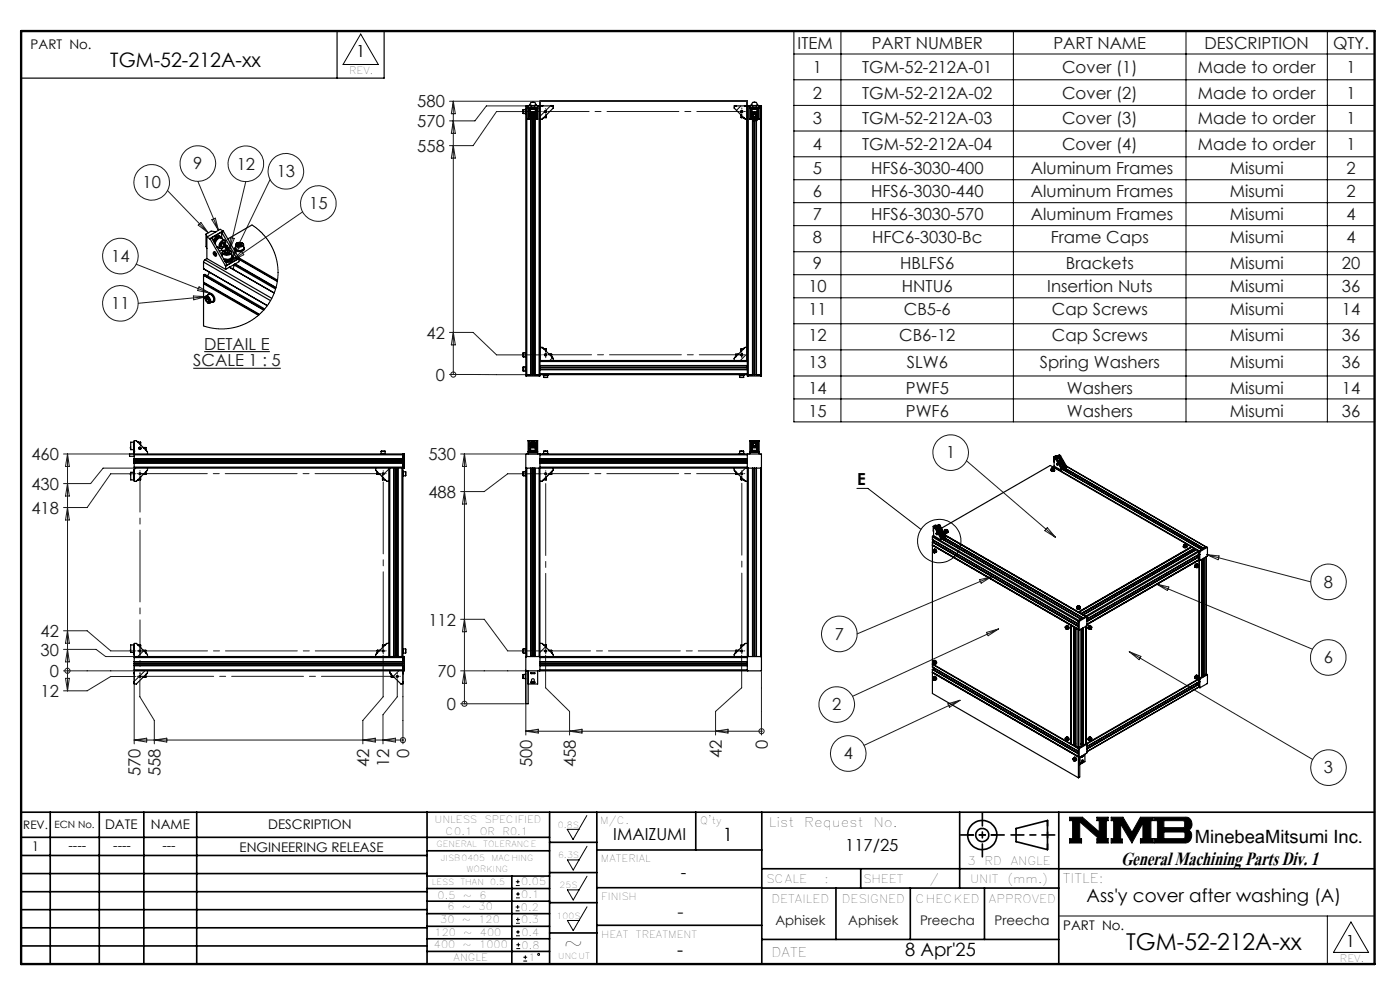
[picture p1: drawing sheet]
<svg xmlns="http://www.w3.org/2000/svg" width="297mm" height="210mm" viewBox="0 0 297 210" stroke-linecap="round" stroke-linejoin="round" font-family="sans-serif">
<defs><g id="words">
<text font-size="6.2" x="237.8" y="183.6">General Machining Parts Div. 1</text>
<g font-size="4.9">
<text x="119.6" y="201.8">~</text>
<text x="238.9" y="201.5">TGM-52-212A-xx</text>
</g>
<text font-size="4.2" x="23.4" y="14.3">TGM-52-212A-xx</text>
<g font-size="3.9">
<text x="153.3" y="178.4">1</text>
<text x="253.5" y="178.9">MinebeaMitsumi Inc.</text>
<text x="230.5" y="191.4">Ass'y cover after washing (A)</text>
<text x="143.7" y="202.9">-</text>
<text x="192.1" y="202.9">8 Apr'25</text>
</g>
<text font-size="3.9" fill="#191924" x="143.7" y="194.6">-</text>
<g font-size="3.5" fill="#191924">
<text x="169.2" y="10.3">ITEM</text>
<text x="184.9" y="10.3">PART NUMBER</text>
<text x="223.5" y="10.3">PART NAME</text>
<text x="255.5" y="10.3">DESCRIPTION</text>
<text x="282.8" y="10.3">QTY.</text>
<text x="172.4" y="15.5">1</text>
<text x="182.9" y="15.5">TGM-52-212A-01</text>
<text x="225.3" y="15.5">Cover (1)</text>
<text x="254.1" y="15.5">Made to order</text>
<text x="285.6" y="15.5">1</text>
<text x="88.5" y="22.8">580</text>
<text x="172.4" y="20.9">2</text>
<text x="182.9" y="20.9">TGM-52-212A-02</text>
<text x="225.3" y="20.9">Cover (2)</text>
<text x="254.1" y="20.9">Made to order</text>
<text x="285.6" y="20.9">1</text>
<text x="88.5" y="27">570</text>
<text x="172.4" y="26.4">3</text>
<text x="182.9" y="26.4">TGM-52-212A-03</text>
<text x="225.3" y="26.4">Cover (3)</text>
<text x="254.1" y="26.4">Made to order</text>
<text x="285.6" y="26.4">1</text>
<text x="41" y="35.9">9</text>
<text x="50.2" y="36">12</text>
<text x="88.5" y="32.2">558</text>
<text x="172.5" y="31.8">4</text>
<text x="182.9" y="31.8">TGM-52-212A-04</text>
<text x="225.3" y="31.8">Cover (4)</text>
<text x="254.1" y="31.8">Made to order</text>
<text x="285.6" y="31.8">1</text>
<text x="30.2" y="39.9">10</text>
<text x="58.7" y="37.6">13</text>
<text x="172.5" y="37">5</text>
<text x="172.5" y="41.9">6</text>
<text x="184.8" y="37">HFS6-3030-400</text>
<text x="184.8" y="41.9">HFS6-3030-440</text>
<text x="218.7" y="37">Aluminum Frames</text>
<text x="218.7" y="41.9">Aluminum Frames</text>
<text x="260.9" y="37">Misumi</text>
<text x="260.9" y="41.9">Misumi</text>
<text x="285.6" y="37">2</text>
<text x="285.6" y="41.9">2</text>
<text x="65.6" y="44.4">15</text>
<text x="172.5" y="46.7">7</text>
<text x="184.8" y="46.7">HFS6-3030-570</text>
<text x="218.7" y="46.7">Aluminum Frames</text>
<text x="260.9" y="46.7">Misumi</text>
<text x="285.6" y="46.7">4</text>
<text x="172.5" y="51.6">8</text>
<text x="185" y="51.6">HFC6-3030-Bc</text>
<text x="222.9" y="51.6">Frame Caps</text>
<text x="260.9" y="51.6">Misumi</text>
<text x="285.6" y="51.6">4</text>
<text x="23.6" y="55.5">14</text>
<text x="172.5" y="57.2">9</text>
<text x="191" y="57.2">HBLFS6</text>
<text x="226.1" y="57.2">Brackets</text>
<text x="260.9" y="57.2">Misumi</text>
<text x="284.7" y="57.2">20</text>
<text x="23.6" y="65.6">11</text>
<text x="171.5" y="62">10</text>
<text x="191.3" y="62">HNTU6</text>
<text x="222.2" y="62">Insertion Nuts</text>
<text x="260.9" y="62">Misumi</text>
<text x="284.7" y="62">36</text>
<text x="90.5" y="71.8">42</text>
<text x="171.5" y="66.9">11</text>
<text x="191.8" y="66.9">CB5-6</text>
<text x="223.2" y="66.9">Cap Screws</text>
<text x="260.9" y="66.9">Misumi</text>
<text x="284.7" y="66.9">14</text>
<text x="41" y="77.7">SCALE 1 : 5</text>
<text x="43.3" y="74.2">DETAIL E</text>
<text x="171.5" y="72.4">12</text>
<text x="171.5" y="78">13</text>
<text x="190.8" y="72.4">CB6-12</text>
<text x="192.4" y="78">SLW6</text>
<text x="220.6" y="78">Spring Washers</text>
<text x="223.2" y="72.4">Cap Screws</text>
<text x="260.9" y="72.4">Misumi</text>
<text x="260.9" y="78">Misumi</text>
<text x="284.7" y="72.4">36</text>
<text x="284.7" y="78">36</text>
<text x="92.4" y="80.8">0</text>
<text x="171.5" y="83.5">14</text>
<text x="192.2" y="83.5">PWF5</text>
<text x="226.3" y="83.5">Washers</text>
<text x="260.9" y="83.5">Misumi</text>
<text x="284.7" y="83.5">14</text>
<text x="171.5" y="88.4">15</text>
<text x="192.2" y="88.4">PWF6</text>
<text x="226.3" y="88.4">Washers</text>
<text x="260.9" y="88.4">Misumi</text>
<text x="284.7" y="88.4">36</text>
<text x="6.7" y="97.6">460</text>
<text x="90.9" y="97.6">530</text>
<text x="200.7" y="97.2">1</text>
<text x="6.7" y="103.9">430</text>
<text x="90.9" y="105.6">488</text>
<text x="6.7" y="109">418</text>
<text x="280.9" y="124.7">8</text>
<text x="8.6" y="135.1">42</text>
<text x="90.9" y="132.7">112</text>
<text x="177.1" y="135.7">7</text>
<text x="8.6" y="139.1">30</text>
<text x="10.6" y="143.6">0</text>
<text x="92.8" y="143.6">70</text>
<text x="280.8" y="140.7">6</text>
<text x="8.6" y="147.9">12</text>
<text x="94.8" y="150.6">0</text>
<text x="176.5" y="150.7">2</text>
<text x="86.8" y="160.7" transform="rotate(-90 86.8 160.7)">0</text>
<text x="153.1" y="160.8" transform="rotate(-90 153.1 160.8)">42</text>
<text x="162.9" y="158.8" transform="rotate(-90 162.9 158.8)">0</text>
<text x="179" y="161.1">4</text>
<text x="29.8" y="164.6" transform="rotate(-90 29.8 164.6)">570</text>
<text x="34.1" y="164.6" transform="rotate(-90 34.1 164.6)">558</text>
<text x="78.3" y="162.7" transform="rotate(-90 78.3 162.7)">42</text>
<text x="82.6" y="162.7" transform="rotate(-90 82.6 162.7)">12</text>
<text x="112.9" y="162.7" transform="rotate(-90 112.9 162.7)">500</text>
<text x="122.2" y="162.7" transform="rotate(-90 122.2 162.7)">458</text>
<text x="280.9" y="164.1">3</text>
</g>
<g font-size="3.5">
<text x="75.6" y="12.1">1</text>
<text x="181.8" y="102.8">E</text>
<text x="130.1" y="178.2">IMAIZUMI</text>
<text x="179.3" y="180.5">117/25</text>
<text x="144.4" y="186.3">-</text>
<text x="285.5" y="200.9">1</text>
</g>
<g font-size="2.8">
<text x="6.5" y="10.4">PART No.</text>
<text x="22.3" y="175.9">DATE</text>
<text x="32" y="175.9">NAME</text>
<text x="56.9" y="175.9">DESCRIPTION</text>
<text x="163.1" y="175.4">List</text>
<text x="170.6" y="175.4">Request</text>
<text x="185.3" y="175.4">No.</text>
<text x="6.8" y="180.6">1</text>
<text x="14.5" y="180.3">----</text>
<text x="24" y="180.3">----</text>
<text x="34.5" y="180.3">---</text>
<text x="50.8" y="180.7">ENGINEERING RELEASE</text>
<text x="225.5" y="187.3">TITLE:</text>
<text x="225.6" y="197.2">PART No.</text>
<text x="163.7" y="203">DATE</text>
</g>
<g font-size="2.8" fill="#191924">
<text x="164.5" y="196.1">Aphisek</text>
<text x="179.9" y="196.1">Aphisek</text>
<text x="195.2" y="196.1">Preecha</text>
<text x="211" y="196.1">Preecha</text>
</g>
<g font-size="2.5">
<text x="4.9" y="175.9">REV.</text>
<text x="205.2" y="183.6">3</text>
<text x="208.9" y="183.6">RD</text>
<text x="214.4" y="183.6">ANGLE</text>
<text x="162.5" y="187.3">SCALE</text>
<text x="163.7" y="191.5">DETAILED</text>
<text x="174.9" y="187.3">:</text>
<text x="178.6" y="191.5">DESIGNED</text>
<text x="183.1" y="187.3">SHEET</text>
<text x="194.2" y="191.5">CHECKED</text>
<text x="197.2" y="187.3">/</text>
<text x="205.8" y="187.3">UNIT</text>
<text x="209.8" y="191.5">APPROVED</text>
<text x="213.7" y="187.3">(mm.)</text>
</g>
<g font-size="2.1">
<text x="74.1" y="15.7">REV.</text>
<text x="11.6" y="175.6">ECN No.</text>
<text x="92.2" y="174.5">UNLESS</text>
<text x="94.5" y="177.1">C0.1</text>
<text x="101.8" y="177.1">OR</text>
<text x="102.8" y="174.5">SPECIFIED</text>
<text x="106.6" y="177.1">R0.1</text>
<text x="127.3" y="174.7">M/C.</text>
<text x="148.6" y="174.8">Q'ty</text>
<text x="127.5" y="182.8">MATERIAL</text>
<text x="92.8" y="190.8">0.5</text>
<text x="98.2" y="190.8">~</text>
<text x="101.7" y="190.8">6</text>
<text x="110.6" y="187.8">0.05</text>
<text x="110.6" y="190.4">0.1</text>
<text x="127.6" y="190.9">FINISH</text>
<text x="93.4" y="195.7">30</text>
<text x="94.9" y="193">6</text>
<text x="98" y="195.7">~</text>
<text x="98" y="193">~</text>
<text x="101.5" y="195.7">120</text>
<text x="101.5" y="193">30</text>
<text x="110.5" y="193.2">0.2</text>
<text x="110.6" y="195.9">0.3</text>
<text x="92.1" y="201.1">400</text>
<text x="92.2" y="198.6">120</text>
<text x="96.2" y="203.9">ANGLE</text>
<text x="98.2" y="201.1">~</text>
<text x="98.3" y="198.6">~</text>
<text x="101.7" y="201.1">1000</text>
<text x="101.8" y="198.6">400</text>
<text x="110.6" y="198.5">0.4</text>
<text x="110.7" y="201.2">0.8</text>
<text x="112.1" y="203.9">1</text>
<text x="127.6" y="199">HEAT</text>
<text x="134.9" y="199">TREATMENT</text>
<text x="284.3" y="204.1">REV.</text>
</g>
<g font-size="1.8">
<text x="92.6" y="179.7">GENERAL</text>
<text x="102.5" y="179.7">TOLERANCE</text>
<text x="118.4" y="175.6">0.8S</text>
<text x="93.5" y="182.6">JISB0405</text>
<text x="99" y="185">WORKING</text>
<text x="104.3" y="182.6">MACHING</text>
<text x="118.4" y="182.1">6.3S</text>
<text x="91.6" y="187.6">LESS</text>
<text x="97.7" y="187.6">THAN</text>
<text x="104" y="187.6">0.5</text>
<text x="118.7" y="188.4">25S</text>
<text x="118.1" y="194.9">100S</text>
<text x="118.4" y="203.4">UNCUT</text>
</g>
</g></defs>
<g fill="none" stroke="#000" stroke-width=".21">
<path d="M76.5 7.2l3.8 6.5h-7.5zM168.4 6.6h123.2v82.9h-123.2zM168.4 16.9h123.2M168.4 11.5h123.2M178.4 6.6v82.9M215 6.6v82.9M251.6 6.6v82.9M281.6 6.6v82.9M115.5 23.7l-1 1M116.8 22.5l-1 1M157.2 22.5l-1 .9M168.4 22.4h123.2"/>
<path d="M168.4 27.8h123.2M168.4 33.3h123.2M168.4 38.1h123.2M53.4 47.7l1.8 1.3 1.2 1.4 1.2 1.8 .8 1.9 .5 2 .1 2.3-.4 2.6-.8 2-1.1 1.8-1.4 1.7-1.8 1.4-1.4 .8-2.4 .8-2 .3-2.1-.1-2.4-.6M168.4 43h123.2M168.4 47.9h123.2M168.4 53.4h123.2M168.4 58.3h123.2M41 78.1h18.6M43.3 74.6h13.9M114.9 73.7l-.4 .4M117.2 75.9l-.6 .6"/>
<path d="M158.5 75l-1.4 1.5M168.4 63.2h123.2M168.4 68.7h123.2M168.4 74.2h123.2M168.4 79.8h123.2M28.8 99.3l-.3 .3M82.5 99.5l-1 1M117.4 99.7l-2.5 2.4M158.2 99.3l-1.5 1.4M168.4 84.6h123.2M81.3 100.7l-.3 .3M181.8 103.6h2.3l11.3 8.7"/>
<path d="M30.5 138l-1.3 1.3M115.7 137.2l-1.2 1.2M158.5 139.3h.1M29.5 143.5l-1 1M30.7 142.3l-1 1M84.6 142.3l-1.2 1.2M120.3 175.9h2.5l-1.2 2.2zM124.5 173l-1.7 2.9M124.5 179.5l-1.7 2.9M226.9 173.3h2.7l3.6 3.2v-2.4h-.5v-.8h2.4v.8h-.4v3.8h.4v.9h-2.4v-.9h.5l-4.1-3.6v3.6h.3v.9h-2.5v-.9h.6v-3.8h-.6zM235.7 173.3h2.5l1.9 3.3 1.8-3.3h2.8v.8h-.5v3.8h.5v.9h-2.8v-.9h.6v-3.3l-2.4 4.2-2.4-4v3.2h.4v.8h-2.4v-.9h.6v-3.8h-.6zM244.9 173.3h6.6a1.47 1.47 0 0 1 1.3 1.2 1.47 1.47 0 0 1-.7 1.6 1.48 1.48 0 0 1 .7 1.6 1.48 1.48 0 0 1-1.4 1.1h-6.5v-.9h.6v-3.8h-.6z"/>
<path d="M246.9 174.1h4.1l.3 .2v1l-.3 .3h-4.1zM246.9 176.5h4.2l.3 .3v.8l-.4 .3h-4.1zM109.4 193.2h.8M109.4 192.4h.8M109.4 187.8h.8M109.4 187h.8M109.5 198.5h.8M109.5 197.7h.8M109.5 195.9h.8M109.5 195h.8M109.5 190.5h.8M109.5 189.6h.8"/>
<path d="M109.8 192v.8M109.9 194.7v.8M109.9 186.6v.8M109.9 189.2v.8M109.9 197.3v.8M110 200v.8M120.4 182.4h2.4l-1.2 2.2zM120.4 188.8h2.4l-1.2 2.1zM120.4 195.3h2.4l-1.2 2.1zM124.5 185.9l-1.7 2.9M124.5 192.4l-1.7 2.9M224.6 194.3h67"/>
<path d="M281.6 194.3v10.2M286.6 195.6l3.7 6.4h-7.4zM109.5 201.2h.8M109.5 200.4h.8M111 203.9h.8M111 203.1h.8M111.4 202.7v.8"/>
<circle cx="199.3" cy="114.8" r="4.6"/>
<circle cx="114.3" cy="202.5" r=".2"/>
</g>
<g fill="none" stroke="#000" stroke-width=".35">
<path d="M4.5 172.3h287.1M4.5 177.6h112.1M10.7 172.3v32.2M21.1 172.3v32.2M30.5 172.3v32.2M41.7 172.3v32.2M90.6 172.3v32.2M116.6 172.3v32.2M116.6 178.7h10M126.6 172.3v32.2M147.6 172.3v8M161.6 172.3v32.2"/>
<path d="M203.6 172.3v16.1M215.5 175.7l6.7-1.6v6.1l-6.7-1.7zM224.6 172.3v32.2M4.5 185.3h86.1M4.5 181.5h86.1M4.5 189.2h86.1M4.5 193h86.1M4.5 196.8h86.1M90.6 199.1h26M90.6 193.8h26M90.6 188.5h26M90.6 191.2h26"/>
<path d="M90.6 180.5h26M90.6 185.8h26M90.6 196.5h26M108.6 185.8v18.5M116.6 185.1h10M116.6 191.5h10M116.6 197.9h10M126.6 196.3h35M126.6 188.3h35M126.6 180.3h35M161.6 184.3h130M161.6 199.3h63"/>
<path d="M161.6 188.4h63M177.3 188.4v10.9M182.6 184.3v4.1M193.1 188.4v10.9M208.8 188.4v10.9M4.5 200.7h86.1M90.6 201.8h26"/>
<circle cx="208.4" cy="177.1" r="3.1"/>
<circle cx="208.4" cy="177.1" r="1.4"/>
</g>
<path d="M4.5 6.6h287.1" fill="none" stroke="#000" stroke-width=".21" stroke-dasharray="6.3 1.3 1.3 1.3" stroke-dashoffset="1.9"/>
<g fill="none" stroke="#000" stroke-width=".25">
<path d="M71.5 6.6v10M81.5 6.6v10h-77M111 23.2v.9M111 24.1h.4M111 23.2h.4M111.5 23.2v1M111.8 22.5h-.3v57.3h.2M111.8 22.5v57M111.8 22.5h2.6M112 22.9v.1M112 25.3h2.1M112 22.5v.4"/>
<path d="M112 23v2.3M112 23h.3M112 22.9h2.1M112.3 22.9v.1M112.3 25.3h.1M112.3 23v2.3M112.4 22.9a.41 .41 0 0 0 .3 .4 .41 .41 0 0 0 .4-.1h.6v-.3M112.4 23.1h1.3M112.5 23.8h1.1M112.5 23.2v.6M112.6 24.7a.49 .49 0 0 1 .2-.8 .62 .62 0 0 1 .9 .7 .62 .62 0 0 1-1.1 .3l.1-.1M112.6 25.3v54.2"/>
<path d="M112.7 22.5v-.2h-.4l.4-.6h.8l.3 .6h-.3l-.1 .2M112.8 24.4l.2-.2 .3 .1v.3l-.2 .2-.3-.1zM112.9 21.7h.3M113 25.3v54.2M113.1 25.3v54.2M113.4 22.4h.1M113.4 22.4l-.8 .1M113.5 25.3v54.2M113.6 23.2v.6M113.8 22.9v.1M113.8 25.3h.1M113.8 23v2.3"/>
<path d="M113.8 23h.3M114.1 22.9v.1M114.1 22.5v.4M114.1 23v2.3M114.4 22.5h.1M114.4 22.5v57M114.5 22.5h2.9l-.1 .5-2.3 2.3h-.5M114.5 22.5v54M115 22.4h.1M115 22.4v.1M115.1 22.4v.1M115.9 25l-.7 .1"/>
<path d="M115.9 24.4v.6M116.9 22.4v.1M116.9 22.4h.2M117.1 22.4h.1M117.1 22.4v.1M156 22.4v.1M156 22.4h.2M156.2 22.4h.1M156.2 22.4v.1M157.2 24.4l.1 .6M157.3 25l.6 .1M157.3 24.4v.6"/>
<path d="M158 22.4l-.1 .1M158 22.4h.1M158 22.4v.1M158.1 22.4l.1 .1M158.1 22.4v.1M158.5 22.5h-2.7v.4l2.3 2.4h.4M158.5 22.5h.3M158.5 22.5v54M158.8 22.5v57M158.8 22.5h2.6M159.1 22.9v.1M159.1 25.3h1.9"/>
<path d="M159.1 22.5v.4M159.1 23v2.3M159.1 23h.2M159.1 22.9h1.9M159.3 22.9v.1M159.3 25.3h.1M159.3 23v2.3M159.4 22.9v.2h1.3v-.2M159.5 23.1v.1h1.2v-.1M159.6 23.8h.1M159.6 23.8h.9M159.6 23.2v.6"/>
<path d="M159.6 24.8a.55 .55 0 0 1 0-.8 .55 .55 0 0 1 .8 0 .56 .56 0 0 1 .2 .8 .56 .56 0 0 1-.9 .1M159.6 25.3v54.2M159.7 25.6h.1M159.7 22.4h.1M159.7 22.5v-.2h-.4l.4-.6h.7l.4 .6h-.4v.2M159.7 25.3v54.2M159.7 22.4h.7M159.7 25.6h.7M159.9 21.7h.3M160 25.6v53.9M160 24.2l.3 .1v.2l-.2 .3-.3-.1v-.3zM160.1 25.6v53.9"/>
<path d="M160.4 25.6h.1M160.4 25.3v54.2M160.5 25.3v54.2M160.5 23.2v.6M160.8 22.9v.1M160.8 25.3h.1M160.8 23v2.3M160.8 23h.2M161 22.9v.1M161 22.5v.4M161 23v2.3M161.4 22.5h.1l-.1 57.3"/>
<path d="M161.4 22.5v57M43.2 57h.1M43.2 59.9l11.8 6.9M43.2 57l13.5 7.8M43.2 55.6v1.4M43.2 58.4v1.5M43.2 55.6l14.2 8.2M43.2 58.4l12.8 7.4M43.2 59.9l11.8 6.8M43.2 58.3v.1M43.2 58.3l.3-.1 12.7 7.3M43.2 58.3l12.8 7.4"/>
<path d="M43.5 55.1l-.3 .5M43.5 55.1l14.1 8.2M43.7 49.7l.3 .6M43.7 49.7v2.6l.2 .4M43.9 54.8l4 2.3M43.9 50.3v4.5M43.9 50.3l.6 .3M43.9 54.8l-.4 .3M44.4 57.8l-.4 .7M44.5 50.6l.1 .1M44.6 50.7l3.2 5.6M44.9 50.5l-.3 .2"/>
<path d="M44.9 50.5l3.3 5.7M45.3 53.4a.52 .52 0 0 1 .6 .4 .52 .52 0 0 1-.2 .6l-.4-.4zM45.6 53.5h-.1a.39 .39 0 0 0-.1 .5 .39 .39 0 0 0 .5 .1v-.1M45.6 53.5l.3 .6-.3-.6M45.8 49.2l-1-.2-1.1 .7M45.9 53.8h-.2M46 52.3l.6 .4M46.2 52.4l-.1 .1M46.8 50.2a.95 .95 0 0 0-1.5 .6l-.1 .2M46.9 52.1l.4 .2M46.9 50.3a1.15 1.15 0 0 0-1.5 1 1.2 1.2 0 0 1 1.6-1M47 51.8l-.2 .2"/>
<path d="M47 51.8l-.2 .3M47 51.3a.47 .47 0 0 1 .7-.2 .47 .47 0 0 1 .1 .7 .82 .82 0 0 1-1.2 .8l.1-.9zM47 49.2l.1 .1M47 49.2l-2.1 1.3M47 53l.3 .2M47 49.2v1.2M47 52.7v.3M47 53l-.5 .3M47.1 49.3l3.2 5.6M47.1 51.5l-.1 .3M47.1 53.5v.9M47.1 54l-.1 .2"/>
<path d="M47.2 51.6l.4 .2M47.2 51.5v.1M47.2 51.4h.4v.4M47.2 51.4l-.4 .5 .1 .4h.4M47.2 51.6l-.2 .2M47.2 50.7a.63 .63 0 0 0-.5-.4 .63 .63 0 0 0-.7 .4l-.5 .9M47.3 49l.1 .1M47.3 49l-2.8 1.6M47.3 49l-.6-.4-2.8 1.7M47.4 49.1l3.3 5.6M47.4 49.1l-.3 .2M47.4 53.1a1.07 1.07 0 0 1 1.6 .4 1.03 1.03 0 0 1-1.8-.1z"/>
<path d="M47.5 53.1a.51 .51 0 0 0-.3 .7 .51 .51 0 0 0 .6 .3 .9 .9 0 0 0 1.3-.7l-.3-.3M47.6 55.1h.2M47.6 51.8l-.3 .5M47.7 51l-.8-.5a1.2 1.2 0 0 0-1.3 1.3M47.7 53.3v.3M47.7 52.1a.47 .47 0 0 1 .6 .2 .47 .47 0 0 1-.1 .6l-.4-.3zM47.7 55.3l.1 .1M47.8 56.3l.1 .2M47.8 55.1v.3M47.9 53.7h.1M47.9 51.5a.5 .5 0 0 0-.4-.6 .5 .5 0 0 0-.6 .3 .97 .97 0 0 0-.2 1.5l.5-.1M47.9 56.5v.6"/>
<path d="M47.9 55l-.1 .1M47.9 55h.1M47.9 55l.3 .1-.1 .1M47.9 52.1h.2l.3 .6a.42 .42 0 0 1-.5-.1 .42 .42 0 0 1 0-.5zM47.9 55l-.1 .4M48.1 52.1l.3 .6M48.2 56.2l-.4 .1M48.2 53.6l.2 .1h-.5M48.2 53.2l.5 .2-.1 .3-.6 .1-.4-.2 .1-.3M48.2 53.2l-.5 .1M48.2 53.2v.4M48.2 53.6l-.3 .1"/>
<path d="M48.6 56.7l9.6 5.5-9.5-5.5M49.1 54a.6 .6 0 0 1 .2 .7 .6 .6 0 0 1-.6 .4l-.6 .1M49.1 53.5v1a1.28 1.28 0 0 1-1.7 .3M49.4 54.7l-.3 .4-.4 .2-.6 .1v-.2M49.4 54.5a1.09 1.09 0 0 1-1.7 .9M49.4 54.5a1.08 1.08 0 0 1-1.5 1.2M49.4 54.4l.9 .6M49.4 57.1h.1M49.6 56.2l8.9 5.1M49.7 56.3l-.3 .8M49.8 56l8.7 5.1M49.8 52.7a1.11 1.11 0 0 0 1 .7 1.11 1.11 0 0 0 1-.6v-.1"/>
<path d="M49.9 56l8.7 5M50 52.3a.63 .63 0 0 0 .1 .8 .63 .63 0 0 0 .7 .1 .64 .64 0 0 0 .8-.1 .64 .64 0 0 0 .1-.8M50 51.9v.8a.97 .97 0 0 0 1.7 0v-.8M50.2 51.6a.9 .9 0 0 1 1.4 .3 .85 .85 0 0 1-1.5-.1zM50.3 51.5l-.3 .3a.87 .87 0 0 0 .8 .6 .87 .87 0 0 0 .8-.6l-.2-.3M50.3 54.9v.1M50.3 55l-2.1 1.2M50.4 51.7l.4-.1 .4 .1v.3l-.4 .1-.4-.1zM50.6 54.7l8.3 4.7M50.7 54.7v.1M50.7 52l-.1 .1M50.7 54.7l-.4 .2"/>
<path d="M50.7 55l8.1 4.7M50.7 54.9l8.1 4.7M50.7 54.8l-2.8 1.7M50.7 54.8v.7l-2.8 1.6M50.8 52l.2 .1-.3-.1M50.8 51.6v.4M50.8 52h-.1M53.4 47.7l-5.1 3M43.2 60.2l11.6 6.7M43.2 60.2v8.9M43.4 60.1l-.2 .1M43.5 63.3a.44 .44 0 0 1 .3-.5 .44 .44 0 0 1 .5 .2 .74 .74 0 0 1 0 1.3l-.3-.1"/>
<path d="M43.6 63a.79 .79 0 0 1 .8 .4 .79 .79 0 0 1-.1 .9 .9 .9 0 0 1-.7-1.3zM43.7 62.8l.6-.3a.94 .94 0 0 1 .9 1.4l-.7 .4M43.7 63.6v-.4h.3l.3 .4v.4h-.3M43.7 63.6l.3 .4M44.1 62.6a.57 .57 0 0 1 .6-.3 .57 .57 0 0 1 .5 .5 .72 .72 0 0 1 .3 .7 .72 .72 0 0 1-.6 .6M44.1 63.4l-.4 .2M44.1 63.3v.1M44.1 63.4l.1 .2M44.1 63.3l.1 .3M44.2 62.3a1.08 1.08 0 0 1 1.2 .4 1.08 1.08 0 0 1 0 1.3l-.1 .1M44.2 63.6h.1M44.3 63.8l-.3 .2"/>
<path d="M111 74.9v.8M111 77.8v.9M111 75.7h.4M111 74.9h.4M111 78.7h.4M111 77.8h.4M111.5 74.8v1M111.5 77.8v1M111.5 79.5h.2M111.7 79.5h2.7M111.7 79.8h2.7M111.7 79.5v.3"/>
<path d="M114.4 79.5h.1M114.4 79.5v.3M114.5 73.7h.5l2.3 2.3 .1 .5M114.5 76.5v.2M114.5 77.5l44 .1zM114.5 78.4h44zM114.5 79.3v.2M114.5 79.5v.3h-.1M114.5 76.7v2.6M114.5 76.5h44M114.5 76.7h44M114.5 79.3h44"/>
<path d="M114.5 79.5h44M114.5 77.9h44M114.5 78h44M115.2 73.9l.7 .1M115.3 79.5l.9 .1M115.3 79.6v.4M115.9 74v.5M115.9 74v.6M116.2 79.6v.4M116.2 79.5v.1M116.5 75.2h.6zM117.1 75.2l.1 .6"/>
<path d="M156.1 75.2l-.1 .6M156.1 75.2h.5M156.1 75.1h.6M156.1 75.1v.1M156.8 79.5l1 .1M156.9 79.6v.4M157.3 74v.5M157.3 74l-.1 .6M157.8 79.6v.4M157.9 79.5l-.1 .1M157.9 73.9l-.6 .1M158.5 73.7h-.4l-2.3 2.3v.5"/>
<path d="M158.5 76.5v.2M158.5 79.3v.2M158.5 79.5v.3h.2M158.5 79.5h.2M158.5 76.7v2.6M158.7 79.5h2.7M158.7 79.5v.3M158.7 79.8h2.7M161.4 79.5h.1M161.4 79.5v.3M27.7 94.8v.4M28.3 93.8v1.6"/>
<path d="M28.4 99.9h.1M28.4 99.7h.1M28.4 95.8l.1 .1M28.4 93.9h.1M28.4 95.7h.1M28.4 98.2h.1M28.4 98.2h57.1M28.4 95.8h.1M28.4 93.8v1.6h-.7v-1.6h.7M28.4 94h.1M28.4 94.6h.1M28.4 95.7v.1"/>
<path d="M28.4 99.7v.2M28.4 93.8h.1M28.4 97.4h.1M28.5 99.3v2.8h.5l2.3-2.4v-.4M28.5 98.2h57M28.5 99.1v.2M28.5 97.4h.1M28.5 93.7l-.1 .1M28.5 99.3h54M28.5 99.1h57M28.5 96.5h57M28.5 97.9h57"/>
<path d="M28.5 97.8h57M28.5 97.7h57M28.5 96.5v2.6M29.1 93.7l.7 .1M29.8 93.8v.5M29.8 93.8v.6M30.4 94.9l.6 .1M30.4 95h.6M31 95l.1 .6M31.1 99.9l-.1 .7M31.3 96.3v-.5l-2.4-2.3h-.4v3M79.7 99.3v.5l2.3 2.3h.5"/>
<path d="M79.9 99.9l.1 .7M80.8 96.3h1M80.9 95.7h.8M80.9 95.7v.5M81.7 95.7v.5M82.5 99.3h.2M82.5 99.3v40M82.7 99.3h2.6M82.7 99.3v40M83.5 99.3v40M83.6 99.3v40M83.9 99.3v40"/>
<path d="M84 99.3v40M84.4 99.3v40zM85.3 99.3h.2M85.3 99.3v40M85.5 100v1M85.5 99.2v.1M85.5 96.3v.1M85.5 97.4h-57.1v.8M85.5 96.4v2.8M85.5 99.3v40M85.5 96.4h.3M85.5 99.2h.3"/>
<path d="M85.8 99.2v.1h-.3M85.8 96.4l-58.3-.1v.5h1M85.8 96.4v2.8M111.5 100v1M111.7 99.3h-.2v40h.2M111.7 99.3h2.7M111.8 99.3v40M112 95.8v.1M112 93.5h.1M112 93.5v2.3M112 95.9v.4M112 95.8h.3"/>
<path d="M112 95.9h2.1M112.3 95.8h1.5M112.3 93.5v2.3M112.4 95.7h.1M112.4 95.7h1.3M112.5 95h1.1M112.5 95v.7M112.6 95.5h-.2v.3M112.6 95.5h1.1v.3M112.6 94.5a.49 .49 0 0 1 .2-.8 .62 .62 0 0 1 .9 .7 .62 .62 0 0 1-1.1 .3l.1-.1M112.6 95.5v.2M112.6 99.3v40"/>
<path d="M112.8 94.1l.2-.1 .3 .1v.3l-.2 .2-.3-.1zM113 99.3v40M113.1 99.3v40M113.5 99.3v40M113.6 95v.5M113.8 95.8h.3M113.8 93.5v2.3M114.1 95.8v.1M114.1 93.5h.1M114.1 93.5v2.3M114.1 95.9v.4M114.1 93.5h-2.1"/>
<path d="M114.4 99.3v40M114.4 99.3h.1M114.5 99.2l-.1 .1M114.5 96.4h-3v2.8l.2 .1M114.5 96.4h44M114.5 99.2v.1M114.5 99.3h44M114.5 98.2h44M114.5 99.1h44M114.5 96.4v2.8M114.5 99.3v40M114.5 96.5h44"/>
<path d="M114.5 97.4h44M114.5 97.9h44M114.5 97.8h44M114.5 97.7h44M115.3 96.3h.9M115.3 80h.9M115.3 95.7h.9M115.3 95.7v.5M116.2 95.7v.5M117.2 99.9l-.1 .7M117.4 99.3l-.1 .5-2.3 2.3h-.5M155.8 99.3v.5l2.3 2.3h.4"/>
<path d="M155.9 99.9l.2 .1v.6M156.8 96.3h1.1M156.9 80h.9M156.9 95.7h.9M156.9 95.7v.5M157.8 95.7v.5M158.5 99.3h.2M158.5 96.4l3-.1-.1 3M158.5 99.2l.2 .1M158.5 99.2v.1M158.5 96.4v2.8M158.5 99.3v40"/>
<path d="M158.7 99.3h2.7M158.8 99.3v40M159.1 95.8v.1M159.1 93.5h.1M159.1 95.8h.2M159.1 95.9h1.9M159.1 93.5v2.3M159.1 95.9v.4M159.3 95.8h1.5M159.3 93.5v2.3M159.4 95.8v-.1h1.3v.1M159.6 95h.9"/>
<path d="M159.6 95v.7M159.6 94.6a.55 .55 0 0 1 0-.8 .55 .55 0 0 1 .8 0 .56 .56 0 0 1 .2 .9 .56 .56 0 0 1-.9 0M159.6 99.3v40M159.7 95.5h-.2v.2M159.7 95.5h1v.2M159.7 95.5v.2M159.7 99.3v40M159.9 94h.3l.1 .3-.1 .2h-.3l-.1-.2zM160 99.3v40M160.1 99.3v40M160.4 99.3v40M160.5 99.3v40"/>
<path d="M160.5 95v.5M160.8 95.8h.2M160.8 93.5v2.3M161 95.8v.1M161 93.5h.1M161 93.5h-1.9M161 93.5v2.3M161 95.9v.4M161.4 99.3v40M223 99.7l.3 .3a.31 .31 0 0 0 .4-.3M223 99.6a.32 .32 0 0 0 .3 .3 .32 .32 0 0 0 .4-.3M223 99.4l.1 .5h.3l.3-.1v-.4"/>
<path d="M223.1 99.3h.1M223.1 99.3h.1a.23 .23 0 0 1 .3-.1 .23 .23 0 0 1 .1 .3h-.5zM223.1 99.3a.24 .24 0 0 0 .3 .3 .24 .24 0 0 0 .2-.3M223.3 99.5h.1M223.3 99.3l-.1 .1 .2 .1M223.3 99.3h.2M223.3 99.3v.2M223.4 99v.1M223.4 99l31.1 17.9 .5-.3-29.5-17M223.5 99.3l-.1 .2M223.5 99.3v.2M223.6 96.9v.2"/>
<path d="M223.6 96.9v1.2M223.6 97.1v1.8M223.6 98.9l1.5 .9M223.6 97.1l.2 .2M223.6 98.9l-.2 .1M223.8 97.3h.1M223.9 97.3l1.2 2.1M224 97.2l-.1 .1M224 97.2l1.2 2.2M224.3 98.3l-.1 .2 .2 .1-.1-.3 .1 .3M224.4 98.5h-.1M224.4 96.7h-.4l-.4 .2"/>
<path d="M224.4 97.9l.3 .2M224.5 98h.1M224.7 97.1h-.2l-.3 .4a.45 .45 0 0 1 .6-.4M224.7 97.1h-.4l-.2 .3M224.8 97.6a.22 .22 0 0 1 .3-.2 .22 .22 0 0 1 0 .4l-.3 .2a.24 .24 0 0 1-.2-.2 .24 .24 0 0 1 .2-.2zM224.8 96.7h.1M224.8 96.7l-.8 .5M224.8 96.7v.4h-.1M224.8 97.7l.2 .1M224.8 96.7l1.3 2.2M224.8 98.2h.1M224.8 98.1v.1"/>
<path d="M224.8 98.2l-.2 .1M224.9 98.6h-.1M224.9 97.6l-.1 .1M224.9 97.6h.1M224.9 98.4v.3M224.9 98h.1M224.9 97.3a.36 .36 0 0 0-.5-.1 .36 .36 0 0 0-.1 .4M224.9 96.6l.1 .1M224.9 97.5l.2 .1M224.9 96.6l-1.1 .7M224.9 96.6l-.2-.1-1.1 .6M225 98.2l.3-.1a.24 .24 0 0 1 .3 .3 .24 .24 0 0 1-.4 .2l-.3-.2z"/>
<path d="M225 98.2a.32 .32 0 0 0 .2 .4 .32 .32 0 0 0 .4-.3l-.1-.1M225 98.2h.1M225 96.7l1.2 2.1M225 96.7h-.2M225 98.9l.2 .1M225.1 97.4l-.5-.2-.3 .5M225.1 98.3h.4l-.3 .2zM225.1 97.6l-.1 .2M225.1 97.6h-.3v.3l.2-.1M225.1 97.8l.2 .1v.2zM225.1 97.6a.34 .34 0 0 0-.4-.1 .34 .34 0 0 0-.1 .5h.3M225.1 99.4v.1"/>
<path d="M225.1 97.6h.1M225.1 99.5v.3M225.1 98.5h.1M225.2 98.9h.1M225.2 98.9v.2a.37 .37 0 0 0 .5-.3 .41 .41 0 0 1-.6 .4M225.2 98.5h.2M225.2 97.8h.1M225.2 97.8l.2 .2M225.2 97.8l-.1 .1 .3 .1M225.2 98.2v.2M225.2 98.4l.2 .1M225.2 98.4v.1"/>
<path d="M225.2 99.4h-.1M225.4 98.5h.1M225.5 98.2h.1M225.6 98.6a.28 .28 0 0 1 0 .3 .28 .28 0 0 1-.3 .1M225.6 98.4v.4l-.6 .1M225.7 98.8a.23 .23 0 0 1-.1 .2 .23 .23 0 0 1-.3-.1M225.7 98.7l.4 .2M225.8 99.4l.3 .1M226.1 99.9h.1M226.1 99.5h.1M226.1 99.5l-.4 .2M226.1 99.5l29.2 16.9"/>
<path d="M226.1 98.9h.1M226.1 98.9l-.9 .5M226.2 98.8v.1M226.2 99.6l-.1 .3M226.2 98.8l-.1 .1M226.2 98.9l29.7 17.1M226.2 98.9v.2l-1.1 .7M226.2 98.9l-1.1 .6M226.2 98.9l29.7 17.2-.5 .2-29.5-17M27.7 100.4v.3M28.3 100.2v1.6M28.4 101.8h.1"/>
<path d="M28.4 101h.1M28.4 101.8v-1.6h-.7v1.6h.8M28.5 101.6v.1M29.8 101.8l-.7 .1M29.8 101.2v.6M30.4 100.6h.6M31 100.6h-.6M80 100.6h.5M80 100.6h.6M81.1 101.2l.1 .6M81.2 101.8l.6 .1M81.2 101.2v.6"/>
<path d="M85.6 100.9h.4M85.6 100.1h.4M86 100.1v.8M111 100.1v.8M111 100.9h.4M111 100.1h.4M115.3 101.8l-.1 .1M115.3 101.8h.1M115.9 101.2v.6M115.9 101.8h-.6M116.5 100.6h.6M117.1 100.6h-.6"/>
<path d="M156.1 100.6h.5M156.1 100.6h.6M157.2 101.2l.1 .6M157.3 101.8l.6 .1M157.3 101.2v.6M197.8 114.5h.1M197.8 115h.1M197.8 115.6h.1M197.8 114.5l31 17.9M197.8 115.6l31 17.9M197.8 113.9v.6M197.8 115v.6"/>
<path d="M197.8 113.9l31 17.9M197.8 115l31 17.9M197.8 115.6l31 17.8M197.8 115l31 17.8M197.8 115.6v25.2M197.9 116.8h.3l.1 .3-.1 .2-.2-.2zM197.9 116.9v-.1a.29 .29 0 0 1 .4 0 .29 .29 0 0 1 .1 .3M197.9 113.7l-.1 .2M197.9 113.7l31 17.9 .5-.2-29.5-17.1M198 116.7l.2-.2 .3 .2 .1 .3-.3 .3M198 111.6l.1 .3M198 111.6v1.2"/>
<path d="M198 117l.1 .1M198 111.9v1.7M198 113.6l1.6 .9M198 111.9l.3 .1M198 113.6l-.1 .1M198.1 116.6a.32 .32 0 0 1 .5 .1 .32 .32 0 0 1-.2 .5M198.1 116.9l-.1 .1M198.1 116.9l.1 .1M198.2 116.9v.1M198.2 116.9h.1M198.2 116.9l-.2 .1M198.2 116.5h.3l.1 .2 .1 .3-.1 .2"/>
<path d="M198.2 117l-.1 .1M198.2 117.1h-.1M198.3 114.8l-.2 .2M198.3 112h.1M198.3 112l1.3 2.2M198.4 117.1l-.1 .2-.2-.1M198.4 112h.1M198.4 112h-.1M198.4 112l1.3 2.1M198.6 113.1h.1l.1 .3zM198.6 113.1l.2 .3zM198.7 113.1l.1 .2"/>
<path d="M198.7 113.1h.1M198.8 111.5l-.4-.1-.4 .2M198.8 113.2h.1M198.9 112.7l.2 .1M199 112.7h-.1M199.2 111.8a.43 .43 0 0 0-.6 .3M199.2 111.9a.45 .45 0 0 0-.6 .3M199.2 112.6l.2 .1M199.2 111.5v.4a.44 .44 0 0 0-.6 .4M199.2 112.5h.1M199.2 111.5h.1M199.2 112.5v.1"/>
<path d="M199.2 113l-.1 .1M199.2 113h.2M199.2 112.8v.2M199.2 111.5l-.8 .5M199.3 111.5l1.2 2.2M199.3 112.8h.1M199.3 112v-.1a.49 .49 0 0 0-.6 .5M199.3 112.2a.26 .26 0 0 1 .2 .4 .26 .26 0 0 1-.4 .1zM199.3 112.4l-.1 .1M199.3 112.4h.1M199.3 113.1v.3M199.3 113.3l-.1 .1"/>
<path d="M199.3 112.3h.2v.2M199.3 112.3l-.1 .2 .2 .2M199.3 112.4l.2 .1M199.4 111.4h.1M199.4 111.4l-.3-.1-1.1 .6M199.4 111.4l-1.1 .6M199.4 111.4l1.3 2.2M199.4 111.4l-.1 .1M199.4 113l.2-.1a.24 .24 0 0 1 .3 0 .24 .24 0 0 1 .1 .3l-.2 .1a.24 .24 0 0 1-.3 0 .24 .24 0 0 1-.1-.3zM199.5 113l-.1 .1a.34 .34 0 0 0 .3 .2 .34 .34 0 0 0 .3-.3M199.5 113.7l.1 .1M199.5 112.5l-.1 .2"/>
<path d="M199.5 112.1l-.5-.1-.3 .5M199.5 113l.4 .1-.1 .1h-.3zM199.6 112.3a.33 .33 0 0 0-.5 0 .33 .33 0 0 0 0 .4l.2 .1M199.6 114.2v.1M199.6 112.3v.1M199.6 114.3v.2M199.6 113.2h.1M199.6 113.7h.1M199.6 113.7l.1 .1M199.6 113.7v.1M199.7 112.6l-.1 .1 .1 .1h.1M199.7 112.6l.1 .2z"/>
<path d="M199.7 113.2h-.1M199.7 114.1v.1M199.7 113v.2M199.7 114.1l-.1 .1M199.7 112l23.1-13.3 29.9 17.3M199.9 113h.1M200.1 113.3a.31 .31 0 0 1 0 .4 .31 .31 0 0 1-.4 .1M200.1 113.1l-.1 .5h-.6M200.2 113.6l-.2 .2h-.3M200.2 113.5a.41 .41 0 0 1-.7 .3h.1M200.2 113.5a.4 .4 0 0 1-.2 .4 .4 .4 0 0 1-.4 0M200.2 114.5h.1"/>
<path d="M200.2 113.5l.3 .2M200.2 114.2l29.5 17M200.3 114.2l-.1 .3M200.3 112.8a.4 .4 0 0 0 .4 .3 .4 .4 0 0 0 .4-.3M200.4 112.7a.32 .32 0 0 0 .3 .3 .32 .32 0 0 0 .3-.3M200.4 112.5v.3l.3 .2 .3-.2v-.3M200.4 112.4l.2-.1a.24 .24 0 0 1 .3 0 .24 .24 0 0 1 .1 .3h-.4zM200.5 112.4a.24 .24 0 0 0 .2 .3 .24 .24 0 0 0 .2-.3M200.5 113.7h.1M200.5 113.7l-.8 .5M200.6 112.4l.1 .2M200.6 112.4v.1"/>
<path d="M200.6 113.6l28.2 16.2M200.7 112.6h.1M200.7 113.6h.1M200.7 113.7l29.7 17.1M200.7 113.6l-.2 .1M200.7 113.6l-1.1 .7M200.7 113.6v.3l-1.1 .6M200.7 113.7l29.6 17.1-.5 .3-29.5-17M200.7 112.5v.1M200.7 112.4h.2l-.2 .2M200.7 112.4h-.1M200.7 112.4v.1"/>
<path d="M251 115.9l.2 .3h.4l.2-.3M251.1 115.8a.34 .34 0 0 0 .3 .4 .34 .34 0 0 0 .3-.4M251.1 115.6v.4l.2 .1 .4-.1v-.4M251.1 115.5h.2a.24 .24 0 0 1 .3-.1 .24 .24 0 0 1 .1 .3l-.4 .1zM251.2 115.5a.24 .24 0 0 0 .2 .3 .24 .24 0 0 0 .2-.3M251.4 115.7h.1M251.4 115.5l-.1 .2h.2M251.4 115.5h.1M251.4 115.5v.2M251.5 115.5v.2M251.6 115.5h.1M252.7 116l-23.9 13.8"/>
<path d="M252.7 116v.1M252.8 116.1l-24 13.7M252.8 116.1l-23.9 13.8M252.8 116.1l.5 .2M253.1 116.6l.2 .3M253.3 116.3v.1M253.3 116.3l-23.9 13.8M253.3 116.4l-23.9 13.8M253.3 116.4v.1M253.3 116.5l-23.9 13.7M253.3 116.5l.3 .2M253.8 116.6h.1"/>
<path d="M253.8 116.6l-24 13.8M253.8 116.6l.4 .3M253.9 117.9l.5 .2M254 119.7v.1M254 119.7l-.4 .1a.3 .3 0 0 0-.1 .3 .3 .3 0 0 0 .2 .2M254 119.7h-.4l-.1 .2 .1 .4M254 117.8l.4 .2M254.2 119.8l-.3-.1-.3 .1-.1 .4 .3 .2M254.2 118.1l-.3-.2 .1 .3M254.2 116.9l.2 .1-23.9 13.8M254.2 116.9l-23.9 13.8M254.3 118.8h.1"/>
<path d="M254.3 118.8l-23.7 13.7M254.4 117.6h.1M254.4 118.7h.1M254.4 118.7v.1M254.4 117.6l-23.8 13.7M254.4 118.8l-23.8 13.7M254.4 117v1.7M254.4 118.8v25.2l-24 13.8M254.4 117l.1 .1M254.4 118.7l.1 .1M254.4 118.1l-23.8 13.6M254.4 118.1l-23.8 13.8"/>
<path d="M254.4 118.8l.1 .1M254.4 116.9v.1M254.4 116.9l.2 .1M254.5 118.8v25.1M254.5 117.1v1.7M254.6 117l-.1 .1M255 118.7v24.9M255.3 118.5l.1 24.8M255.4 118.4v24.9M255.9 118.1v25M255.9 116l.2 .1M255.9 116l-1.5 .9"/>
<path d="M256.1 116.1v1.9l-1.6 .8M256.1 116.1l-1.5 .9M27.7 137.8v.4M28.3 136.8v1.6M28.4 138.8l.1 .1M28.4 138.7h.1M28.4 137.6h.1M28.4 137h.1M28.4 138.7v.1M28.4 138.8h.1M28.5 139.3v.2M28.5 139.3v-2.8h.4l2.4 2.3v.5"/>
<path d="M28.5 136.7l-.1 1.7h-.7v-1.6h.8M28.5 136.9h.1M28.5 139.3h54M28.5 139.5h57M28.5 139.5v2.6M29.1 136.7l.7 .1M29.8 136.8v.5M29.8 136.8v.6M30.4 137.9l.6 .1M30.4 138h.6M31 138l.1 .6M80 138l-.1 .6"/>
<path d="M80 138h.5M80.6 137.9l-.6 .1M81.2 136.8v.5M81.2 136.8l-.1 .6M81.8 136.7l-.6 .1M82.5 136.5h-.5l-2.3 2.3v.5M82.5 139.3h.2M82.7 139.3h2.6M85.3 139.3h.2M85.5 139.3h.3v.1M85.5 139.3v.1M85.5 137.6v1"/>
<path d="M85.5 139.4v2.8M85.5 139.4h.3M85.6 138.5h.4M85.6 137.6h.4M85.8 139.4v2.8M86 137.6v.9M111 137.6v.9M111 138.5h.4M111 137.6h.4M111.5 137.6v1M111.7 139.3l-.2 .1v2.8l.2 .1M111.7 139.3h2.7"/>
<path d="M114.4 139.3l.1 .1M114.4 139.3h.1M114.5 139.3v.1M114.5 136.5h.5l2.3 2.3 .1 .5M114.5 139.3h44M114.5 139.5h44M114.5 139.4v2.8M115.2 136.7l.7 .1M115.9 136.8v.6M115.9 136.8v.5M116.5 137.9l.6 .1M116.5 138h.6"/>
<path d="M117.1 138l.1 .6M156.1 138v.5l-.2 .1M156.1 138h.5M156.7 137.9l-.6 .1M157.3 136.8v.5M157.3 136.8l-.1 .6M157.9 136.7l-.6 .1M158.5 136.5h-.4l-2.3 2.3v.5M158.5 139.3v.1M158.5 139.3h.2M158.5 139.4v2.8M158.7 139.3l-.2 .1"/>
<path d="M158.7 139.3h2.7M161.4 139.3l.1 3h-2.8l-.2-.1M226 133.1a.24 .24 0 0 1 .4 0 .24 .24 0 0 1-.2 .3M226 133l.3 .1a.19 .19 0 0 1 .1 .3 .19 .19 0 0 1-.3-.1zM226 132.9l.4-.2 .2 .3 .1 .2-.3 .3M226.1 133.2v-.1l.2 .1M226.1 133.2l.1 .1M226.2 132.8a.32 .32 0 0 1 .4 .1 .32 .32 0 0 1-.1 .5M226.2 133.1l.1 .1M226.2 133.1l-.1 .1M226.2 133.1h.1M226.3 132.7h.2l.2 .3v.4"/>
<path d="M226.3 133.2h.1M226.3 133.2l-.1 .1M226.3 133.3h-.1M227.2 132.6v25.2M227.3 132.7l-.1-.1v25.2M227.3 132.7l.5 .3M227.3 132.7v25.1M227.8 133h.1M227.8 133v25.1M227.8 133l.1 25M228.2 133.2h.1M228.2 133.2v25.2"/>
<path d="M228.2 133.2l.5 .3M228.4 129l.2 .2a.34 .34 0 0 0 .6-.2M228.5 128.9a.34 .34 0 0 0 .3 .3 .34 .34 0 0 0 .3-.3M228.5 128.7v.4l.2 .1 .4-.1v-.4M228.5 128.6l.2-.1a.23 .23 0 0 1 .2 0 .23 .23 0 0 1 .2 .3h-.4zM228.6 128.6a.24 .24 0 0 0 .2 .3 .24 .24 0 0 0 .2-.3M228.6 128.5v.1M228.7 133.5l.1 .1M228.7 133.5v25.1M228.7 128.8h.1M228.7 128.6v.2M228.7 128.6h.2"/>
<path d="M228.7 128.6v.1M228.7 128.7v.1M228.7 128.7l.1 .1M228.8 133.5v.1M228.8 129.8l.1 .1M228.8 131.8v1.7M228.8 131.8l.2 .1M228.8 133.5l.2 .1M228.8 128.8h.1M228.8 133.6h.2M228.8 131.6v.2M228.8 131.6l.2 .2"/>
<path d="M228.9 133.6v25M228.9 129.9l.5 .2M228.9 128.6l-.1 .2h-.1M228.9 128.6v.1M229 133.6h.1M229 131.9v1.7M229 128.5v.1M229 131.8v.1M229.4 130.1v.1M229.4 130.2h.1M229.4 133.4v25M229.7 133.2v24.8"/>
<path d="M229.8 133.2v24.9M229.8 130.4h.1M229.8 130.4l.5 .3M230.3 130.7l.1 .1M230.3 132.9v24.9M230.4 130.8h.1M230.4 132.8v25M230.4 130.8l.1 .1M230.4 130.8l-1.6 .8M230.4 130.8l.2 .1M230.5 130.9v1.9l-1.5 .8M230.5 130.9l-1.5 .9"/>
<path d="M231.3 132.7l-.3 .1a.35 .35 0 0 0-.1 .6M231.3 133.2l.2 .1M231.4 133.1l-.1 .1M231.4 133.1h.1M231.4 133.1l-.1 .2h.2M231.4 133.4h.1M231.4 132.8a.32 .32 0 0 0-.4 .1 .32 .32 0 0 0 .1 .5M231.4 133a.21 .21 0 0 1 .2 .3 .21 .21 0 0 1-.4 0zM231.5 132.9l-.3-.2-.2 .2-.1 .3 .3 .3M231.5 133.1v.2M231.6 133.1l-.1-.2-.2 .1a.24 .24 0 0 0-.2 .3 .24 .24 0 0 0 .3 .1M253.9 120l.2-.1 .1 .3a.21 .21 0 0 1-.2 .2 .21 .21 0 0 1-.2-.1 .21 .21 0 0 1 .1-.3z"/>
<path d="M254 120l.1 .1M254 120l-.1 .2h.2M254 120.1l.1 .1M254 120.1l-.1 .1M254 120.1h-.1M254 120v.1M254 120.1h.1M254.1 120.1v.1M254.2 120h.1M254.2 120a.24 .24 0 0 0-.4 0 .24 .24 0 0 0 .2 .4M28.4 142.9h.1M28.4 144.8h.1"/>
<path d="M28.4 142.7h.1M28.4 144.7h.1M28.4 142.7v.2M28.4 144.7v.1M28.5 142.3v2.8h.4l2.4-2.4v-.4M28.5 144.6l-.1 .1M28.5 142.7h-.1M28.5 142.1v.2M28.5 140.4h.1M28.5 140.7h57M28.5 142.1h57M28.5 140.4h57"/>
<path d="M28.5 140.8h57M30.4 143.6h.6M31 143.6h-.6M31.1 142.9l-.1 .7M82.9 142.9l.1 .1M82.9 142.9v.1M82.9 143l.1 .6M83 143.6h.5M83 143.6h.1M83 143.6h.6M85.5 142.2v2.9h-.5l-2.3-2.3v-.5M85.5 142.7h.1"/>
<path d="M85.5 144.6v.1M85.5 141.2h-57h57M85.5 142.9h.1M85.5 144.8h.1M85.5 144.7h.1M85.5 142.2h.3M85.5 142.7v.2M85.5 144.7v.1M85.8 142.2v.1h-57.3M111 143.1v.8M111 143.9h.4M111 143.1h.4"/>
<path d="M111.5 143v1M112.6 142.7h.9v.2h-.8zM112.7 144.6h.8v.2h-.8zM113.4 142.9h.1M114.1 142.3v2.8h-2.1M114.5 142.2v.1h44v-.1M114.5 142.2l-.1 .1h-2.9v7h.5v-7M114.5 140.7h44M114.5 141.2h44M114.5 142.1h44M114.5 140.4h44M114.5 140.8h44"/>
<path d="M197.8 140.8v.1M197.8 141.5h.1M197.8 142v.5M197.8 142.5l31 18M197.8 141.5l31 17.9M197.8 142.7l31 17.9M197.8 142.7v4.4l31 17.9M197.8 140.9v.6M197.8 140.8l29.4 17M197.8 140.9l31 17.9M197.8 142l31 17.9M197.8 142l31 17.8"/>
<path d="M197.8 142.7h.1M197.9 140.5v-.1a.28 .28 0 0 1 .4 0 .28 .28 0 0 1 .1 .3M197.9 143.9a.25 .25 0 0 1 .4 0 .25 .25 0 0 1-.1 .4v-.1M197.9 140.5h.1M198 140.4l.2 .1a.19 .19 0 0 1 .1 .2 .19 .19 0 0 1-.2 .2l-.2-.3zM198 140.3l.2-.1 .3 .1 .1 .3-.3 .3M198 143.7l.4-.1 .2 .3-.1 .2M198 144l.1 .1M198 140.6l.1 .1M198.1 143.6a.33 .33 0 0 1 .5 .1 .33 .33 0 0 1-.2 .5M198.1 140.2a.32 .32 0 0 1 .5 .1 .32 .32 0 0 1-.2 .5M198.1 140.9h.1"/>
<path d="M198.1 144.2h.1M198.1 140.5l-.1 .1M198.1 140.5v.2M198.1 143.9l-.1 .1M198.1 143.9l.1 .1M198.2 140.5v.1M198.2 143.9v.1M198.2 140.5l-.2 .1M198.2 140.5h.1M198.2 143.9l-.2 .1M198.2 143.9v.2M198.2 143.5l.4 .1a.29 .29 0 0 1 .1 .3 .29 .29 0 0 1-.1 .3"/>
<path d="M198.2 140.1h.3l.1 .3 .1 .2-.1 .2M198.2 140.6h.1M198.2 144l-.1 .1M198.2 144v.1M198.2 140.7h-.1M198.2 144.1h-.1M198.3 141.8l-.2 .3M198.4 140.7l-.2 .2M198.5 144.1l-.2 .2M226 156.6h.1l.2 .2a.17 .17 0 0 1 0 .3 .17 .17 0 0 1-.2-.2zM226 156.7a.24 .24 0 0 1 .4 0 .24 .24 0 0 1-.2 .4v-.1M226 156.5l.3-.1 .3 .1 .1 .4-.3 .2"/>
<path d="M226.1 156.8l.1-.1 .1 .2M226.1 156.8v.1M226.2 156.4a.33 .33 0 0 1 .5 .2 .33 .33 0 0 1-.2 .4M226.2 156.7l.1 .1M226.2 156.7l-.1 .1M226.3 156.3h.1l.3 .3v.4M226.3 156.8l-.2 .1M226.3 156.8v.1M226.3 156.9h-.2M226.7 157h.1M227.2 157.8h.1M227.2 157.7v.1"/>
<path d="M227.3 157.8l.5 .3M227.8 158.1h.1M227.9 158l-.1 .1M227.9 157.8h.3M227.9 158l.3 .2M228.2 158.4h.1M228.2 158.4l.5 .2M228.7 158.6h.2M228.8 158.8v1.7M228.8 158.8l.2 .1M228.8 158.7v.1M228.8 158.7h.2"/>
<path d="M229 158.9v1.7M229 158.7v.2M229.4 158.4h.1M229.4 158.4l-.5 .2M229.4 157.8h.3M229.4 158l.3 .2M229.7 158l.1 .1M229.7 158l-.3-.1 .4 .2M229.8 158.1h.1M230.2 160v1.6l-1.1 .6M230.3 157.8l-.5 .3M230.4 157.8h.1"/>
<path d="M230.4 157.8h-.1M230.4 157.7v.1M230.4 157.8l.1 .1M230.4 157.8l-1.6 .9M230.4 157.8l.2 .1M230.5 157.9l.1 1.8-1.6 .9M230.5 157.9l-1.5 .8M230.6 159.4l23.8-13.7-23.8 13.8M230.9 157h.1M231.3 156.3h-.1l-.3 .2v.5M231.3 156.8l.2 .1M231.4 156.3v.1"/>
<path d="M231.4 156.3l-.4 .1a.3 .3 0 0 0-.2 .3 .3 .3 0 0 0 .3 .3M231.4 156.7h.1M231.4 156.7l-.1 .1M231.4 156.7l-.1 .2h.2M231.4 156.6h.1l.1 .2-.3 .3-.1-.2zM231.5 156.5l-.2-.1-.3 .1-.1 .3 .3 .3M231.5 156.7v.2M231.6 156.7a.24 .24 0 0 0-.4 0 .24 .24 0 0 0 .2 .4v-.1M253.9 143.7l.2-.1-.1 .3zM253.9 144.9l.5 .2M254 143.3l-.2-.1-.3 .3 .1 .4M254 143.7l.1 .1"/>
<path d="M254 143.6l-.1 .2zM254 143.4a.33 .33 0 0 0-.4 .1 .33 .33 0 0 0 .1 .4M254 144.8l.4 .2M254.2 143.5l-.3-.2-.2 .1-.2 .5 .3 .1M254.2 145.1l-.3-.2 .1 .3M254.2 143.6a.24 .24 0 0 0-.3 0 .24 .24 0 0 0 .1 .4M254.2 143.6h.1M254.3 144l.1 .1M254.4 144.6h.1M254.4 145.8h.1M254.4 143.9h.1M254.4 145.8l.1 .1"/>
<path d="M254.4 145.1v.1M254.4 144.6l-23.8 13.8M254.4 144v1.8M254.4 144l.1 .1M254.4 145.1l-23.8 13.6M254.4 144.1l-23.9 13.8M254.4 145.1l-23.8 13.8M254.4 143.9v.1M254.4 143.9l.2 .1M254.5 144.1v1.7M254.6 144l-.1 .1M255 143.6h.1"/>
<path d="M255 143.6l-.5 .3M255 143h.3M255 143.2l.3 .2M255.3 143.3l-.3-.2 .4 .3M255.4 143.3h.1M255.9 143.1l-.5 .2M255.9 143h.1M255.9 143l.2 .1M255.9 143l-1.5 .9M256.1 143.1l.1 1.8-1.7 .9M256.1 143.1l-1.5 .9M227.6 161h.3v.4z"/>
<path d="M227.6 161a.24 .24 0 0 1 .4 0 .24 .24 0 0 1-.2 .4M227.6 161h.1M227.7 160.9l.3-.2 .2 .2 .1 .3-.3 .2M227.7 161.1l.1 .1M227.8 161.4h.1M227.8 160.8a.34 .34 0 0 1 .5 .1 .34 .34 0 0 1-.2 .5M227.8 161l.1 .2M227.8 161l-.1 .1M227.9 161l-.2 .1M227.9 161v.2M227.9 160.6h.2l.3 .3-.1 .4M227.9 161.2h-.1"/>
<path d="M227.9 161.2h.1M228.8 160.5h.1M228.8 160.5l.2 .1M228.8 160.6v4.4M228.8 160.6h.1M229.1 160.6v4.2l-.3 .2M229.4 160.6h.1M229.4 161.8h.1M229.4 160.5v.1M229.4 161.7v.1M229.4 160.5h.1M229.4 161.7h.1"/>
<path d="M229.6 161.2a.19 .19 0 0 1 .1 .2 .19 .19 0 0 1-.3 .1zM229.8 160.3h.1M229.8 161.5h.1M229.8 160.3l-.4 .2M229.8 161.5l-.4 .2M229.8 160.4h.1M229.8 160.4l-.4 .2M229.9 160.3h.1M229.9 161.5l-.5 .3M229.9 160.3v.1"/>
<circle cx="113" cy="24.5" r=".5"/>
<circle cx="113" cy="24.5" r=".63"/>
<circle cx="113" cy="24.5" r=".44"/>
<circle cx="113.1" cy="24.5" r=".25"/>
<circle cx="115.7" cy="23.7" r=".21"/>
<circle cx="115.8" cy="23.7" r=".21"/>
<circle cx="157.4" cy="23.7" r=".21"/>
<circle cx="160" cy="24.5" r=".5"/>
<circle cx="160" cy="24.5" r=".46"/>
<circle cx="160.1" cy="24.5" r=".26"/>
<circle cx="160.1" cy="24.5" r=".62"/>
<circle cx="115.7" cy="75.3" r=".21"/>
<circle cx="115.8" cy="75.3" r=".21"/>
<circle cx="157.3" cy="75.3" r=".21"/>
<circle cx="157.4" cy="75.3" r=".21"/>
<circle cx="29.7" cy="95.1" r=".25"/>
<circle cx="29.7" cy="95.1" r=".21"/>
<circle cx="113" cy="94.3" r=".5"/>
<circle cx="113" cy="94.3" r=".63"/>
<circle cx="113" cy="94.3" r=".44"/>
<circle cx="113.1" cy="94.3" r=".26"/>
<circle cx="160" cy="94.3" r=".45"/>
<circle cx="160.1" cy="94.3" r=".5"/>
<circle cx="160.1" cy="94.3" r=".25"/>
<circle cx="160.1" cy="94.3" r=".62"/>
<circle cx="224.3" cy="98.5" r=".16"/>
<circle cx="29.7" cy="100.5" r=".2"/>
<circle cx="81.3" cy="100.5" r=".2"/>
<circle cx="115.8" cy="100.5" r=".2"/>
<circle cx="157.3" cy="100.5" r=".2"/>
<circle cx="199.6" cy="112.7" r=".16"/>
<circle cx="29.7" cy="138.1" r=".21"/>
<circle cx="81.3" cy="138.1" r=".21"/>
<circle cx="115.7" cy="138.1" r=".21"/>
<circle cx="157.4" cy="138.1" r=".21"/>
<circle cx="29.7" cy="143.5" r=".21"/>
<circle cx="84.3" cy="143.5" r=".21"/>
<circle cx="113" cy="144.3" r=".31"/>
<circle cx="198.2" cy="144" r=".23"/>
<circle cx="254.1" cy="143.7" r=".24"/>
</g>
<path d="M205.3 177.1h6.2M222.2 174v6.2" fill="none" stroke="#000" stroke-width=".35" stroke-dasharray="15.2 1.3 1.3 1.3" stroke-dashoffset="14.1"/>
<path d="M203.8 177.1h9.2M208.4 172.5v9.2M214.5 177.1h9.3" fill="none" stroke="#000" stroke-width=".35" stroke-dasharray="15.2 1.3 1.3 1.3" stroke-dashoffset="12.5"/>
<path d="M4.5 6.6h287.1v197.9h-287.1z" fill="none" stroke="#000" stroke-width=".5"/>
<path d="M226.9 173.3v.8h.6v3.8h-.6v.9h2.5v-.9h-.3v-3.6l4.1 3.6h-.5v.9h2.4v-.9h-.4v-3.8h.4v-.8h-2.4v.8h.5v2.4l-3.6-3.2zM235.7 173.3v.8h.6v3.8h-.6v.9h2.4v-.8h-.4v-3.2l2.4 4 2.4-4.2v3.3h-.6v.9h2.8v-.9h-.5v-3.8h.5v-.8h-2.8l-1.8 3.3-1.9-3.3zM246.9 176.5h4.2l.3 .2v1l-.3 .2h-4.2zM244.9 173.3v.8h.6v3.8h-.6v.9h6.9l.7-.5 .3-.9-.1-.7-.6-.6a1.48 1.48 0 0 0 .7-1.6 1.48 1.48 0 0 0-1.3-1.2zM246.9 174.1h4.1l.3 .2v1.1l-.2 .2h-4.2z" fill-rule="evenodd" fill="#000"/>
<g fill="none" stroke="#191924" stroke-width=".21">
<path d="M42 38.5l4.4 10.4M52.1 38.5l-3.4 14.5M57.3 38.1l-8.1 16.7M95.4 21.5h18.9M96.2 21.5v57.9M96.2 25.6l.4 2.7h-.9zM96.2 30.9l.4 2.6h-.9zM96.2 21.5l.4 2.6h-.9zM111.8 22.5h-8.6l-2.4 3.1h-5.4M114.5 21.5h44v55h-44zM114.8 23.7h-9.5l-4.9 7.2h-5M115.5 23.7h.5"/>
<path d="M115.7 23.4v.5M157.1 23.7h.5M157.3 23.4v.5M28.9 56l15.6 6.2M35.5 40.4l8.7 9M42.1 47.8l.5-.6 1.6 2.2zM44.9 46.6l.8-.3 .7 2.6zM48.9 50.4l.8 .2-1 2.4zM49.3 55.2l1.9-1.8 .5 .6zM50 52.2l.7 .4-1.5 2.2zM64.2 44.9l-14.9 10.3M41 62.8l2.7 .1-2.6 .7z"/>
<path d="M42.2 60.8l2.3 1.4-2.6-.6zM43.7 62.9l-14.4 1.4M95.4 70.5h5l4.9 4.8h9.5M95.4 79.4l16 .1M96.2 79.4h.1M96.2 70.5l.4 2.7h-.9zM115.5 75.3h.5M115.7 75v.5M157.1 75.3h.5M157.3 75v.5M13.5 96.3h14.7M14.3 96.3l.4 2.6h-.8z"/>
<path d="M14.3 96.3v50.2M28.2 99.3h-6.3l-2.7 3.3h-5.7M97.7 96.3h16.6M98.5 96.3v53M98.5 96.3l.4 2.6h-.8zM205 97.7l18.9 16.3M14.3 107.7l.4 2.6h-.8zM14.3 102.6l.4 2.6h-.8zM28.8 100.5h-5.3l-5 7.2h-5M29.4 100.5h.6M29.7 100.3v.4M81 100.5h.5"/>
<path d="M81.3 100.3v.4M98.5 104.3l.4 2.6h-.8zM114.8 100.5h-7.1l-5 3.8h-5M115.5 100.5h.5M115.7 100.3v.4M157.1 100.5h.5M157.3 100.3v.4M222.2 111.9l1.7 2.1-2.2-1.4zM256 117.6l22.1 5.8M256 117.6l2.6 .3-.2 .8zM13.5 133.8h5l5 4.3h5.3M13.5 137.8h6.9l2 1.5h5.8"/>
<path d="M14.3 137.8l.4 2.6h-.8zM14.3 133.8l.4 2.6h-.8zM29.4 138.1h.6M29.7 137.8v.6M81 138.1h.5M81.3 139v8.8l-4.3 5v5M81.3 137.8v.6M85.5 139.6v18.2M97.7 131.4h5l5 6.7h7.1M98.5 131.4l.4 2.6h-.8zM115.5 138.1h.5M115.7 139v6.9l5.1 5v5"/>
<path d="M115.7 137.8v.6M157.1 138.1h.5M157.3 139v6.9l-5.5 5v5M157.3 137.8v.6M207.8 123l2.6-.7-2.3 1.4zM209.3 134.2l2.5-.8-2.2 1.5zM210.4 122.3l-28.6 12.2M211.8 133.4l-30.9 14.3M239.6 138.2l38.9 22.9M239.6 138.2l2.4 1-.3 .7zM245.4 123.9l33 13.8M245.4 123.9l2.6 .6-.3 .8z"/>
<path d="M13.5 142.3h14.7M13.9 143.9h.8l-.4 2.6zM14.3 142.3h.1M28.5 157h57M28.5 140.6v17.2M28.5 157l2.6-.4v.8zM28.8 143.5h-5.3l-5 3h-5M29.4 143.5h.6M29.7 144.4v3.4l3 5v5M29.7 143.2v.5M32.7 157l2.7-.4v.8zM77 157l2.6-.4v.8z"/>
<path d="M81.2 157l2.7-.4v.8zM84 143.5h.5M84.3 144.4v3.4l-3.1 3.8v6.2M84.3 143.2v.5M85.5 157h.1M97.7 149.3h13.6M97.7 142.3h13.7M98.5 149.3h.1M98.5 142.3l.4 2.6h-.8zM111.5 155.1h50M111.5 142.4v13.5M111.5 155.1l2.7-.4v.8z"/>
<path d="M120.8 155.1l2.7-.4v.8zM151.8 155.1l2.6-.4v.8zM161.5 155.1h.1M161.5 142.4v13.5M201.1 149.3l2.6-.8-2.3 1.5zM203.7 148.5l-20.4 9.6"/>
<circle cx="32.2" cy="38.7" r="3.8"/>
<circle cx="42" cy="34.7" r="3.8"/>
<circle cx="52.2" cy="34.7" r="3.8"/>
<circle cx="60.6" cy="36.3" r="3.8"/>
<circle cx="25.5" cy="54.3" r="3.8"/>
<circle cx="67.5" cy="43.2" r="3.8"/>
<circle cx="25.5" cy="64.4" r="3.8"/>
<circle cx="96.2" cy="79.4" r=".54"/>
<circle cx="201.7" cy="96" r="3.8"/>
<circle cx="178.1" cy="134.5" r="3.8"/>
<circle cx="281.8" cy="139.5" r="3.8"/>
<circle cx="281.8" cy="123.4" r="3.8"/>
<circle cx="14.3" cy="142.3" r=".54"/>
<circle cx="85.5" cy="157" r=".55"/>
<circle cx="98.5" cy="149.3" r=".54"/>
<circle cx="161.6" cy="155.1" r=".54"/>
<circle cx="177.5" cy="149.4" r="3.8"/>
<circle cx="179.9" cy="159.8" r="3.8"/>
<circle cx="281.8" cy="162.8" r="3.8"/>
</g>
<g fill="none" stroke="#191924" stroke-width=".21" stroke-dasharray="15.2 1.3 1.3 1.3">
<path d="M115.3 23.7h-.2M115.8 23.2v-.2M115.8 24.2v.1M156.9 23.7h-.3M157.4 23.2v-.3M157.4 24.2v.2M157.9 23.7h.2M115.3 75.3h-.2M115.8 74.8v-.2M115.8 75.8v.1M156.9 75.3h-.2M157.4 74.8v-.2"/>
<path d="M157.4 75.8v.1M157.9 75.3h.1M29.7 100v-.2M81.3 100v-.2M115.8 100v-.2M157.4 100v-.2M29.2 100.5h-.1M30.2 100.5h.1M81.8 100.5h.1M115.3 100.5h-.2M156.9 100.5h-.2M157.9 100.5h.1"/>
<path d="M29.2 138.1h-.1M29.7 137.6v-.2M30.2 138.1h.1M81.3 137.6v-.2M81.3 138.6v.1M81.8 138.1h.1M115.3 138.1h-.2M115.8 137.6v-.2M115.8 138.6v.1M156.9 138.1h-.2M157.4 137.6v-.2M157.4 138.6v.1"/>
<path d="M157.9 138.1h.1M29.2 143.5h-.1M29.7 143v-.2M29.7 144v.1M30.2 143.5h.1M84.3 143v-.2M84.3 144v.1M84.8 143.5h.1"/>
</g>
<path d="M116.3 75.3h41.3" fill="none" stroke="#191924" stroke-width=".21" stroke-dasharray="15.2 1.3 1.3 1.3" stroke-dashoffset="6"/>
<path d="M116.3 23.7h40.2" fill="none" stroke="#191924" stroke-width=".21" stroke-dasharray="15.2 1.3 1.3 1.3" stroke-dashoffset="6.5"/>
<path d="M29.7 138.6v4.3" fill="none" stroke="#191924" stroke-width=".21" stroke-dasharray="15.2 1.3 1.3 1.3" stroke-dashoffset="15"/>
<path d="M83.8 143.5h-54.1" fill="none" stroke="#191924" stroke-width=".21" stroke-dasharray="15.2 1.3 1.3 1.3" stroke-dashoffset="-.4"/>
<path d="M80.8 100.5h-50.8M80.8 138.1h-50.7" fill="none" stroke="#191924" stroke-width=".21" stroke-dasharray="15.2 1.3 1.3 1.3" stroke-dashoffset="1.3"/>
<path d="M81.3 101v36.8" fill="none" stroke="#191924" stroke-width=".21" stroke-dasharray="15.2 1.3 1.3 1.3" stroke-dashoffset="-1.3"/>
<path d="M29.7 101v38.2" fill="none" stroke="#191924" stroke-width=".21" stroke-dasharray="15.2 1.3 1.3 1.3" stroke-dashoffset="7.6"/>
<path d="M116.3 138.1h40.8" fill="none" stroke="#191924" stroke-width=".21" stroke-dasharray="15.2 1.3 1.3 1.3" stroke-dashoffset="6.2"/>
<path d="M157.4 101v37.4" fill="none" stroke="#191924" stroke-width=".21" stroke-dasharray="15.2 1.3 1.3 1.3" stroke-dashoffset="-1.5"/>
<path d="M115.8 101v37.5" fill="none" stroke="#191924" stroke-width=".21" stroke-dasharray="15.2 1.3 1.3 1.3" stroke-dashoffset="-1.6"/>
<path d="M116.3 100.5h40.1" fill="none" stroke="#191924" stroke-width=".21" stroke-dasharray="15.2 1.3 1.3 1.3" stroke-dashoffset="6.6"/>
<use href="#words"/>
</svg>
